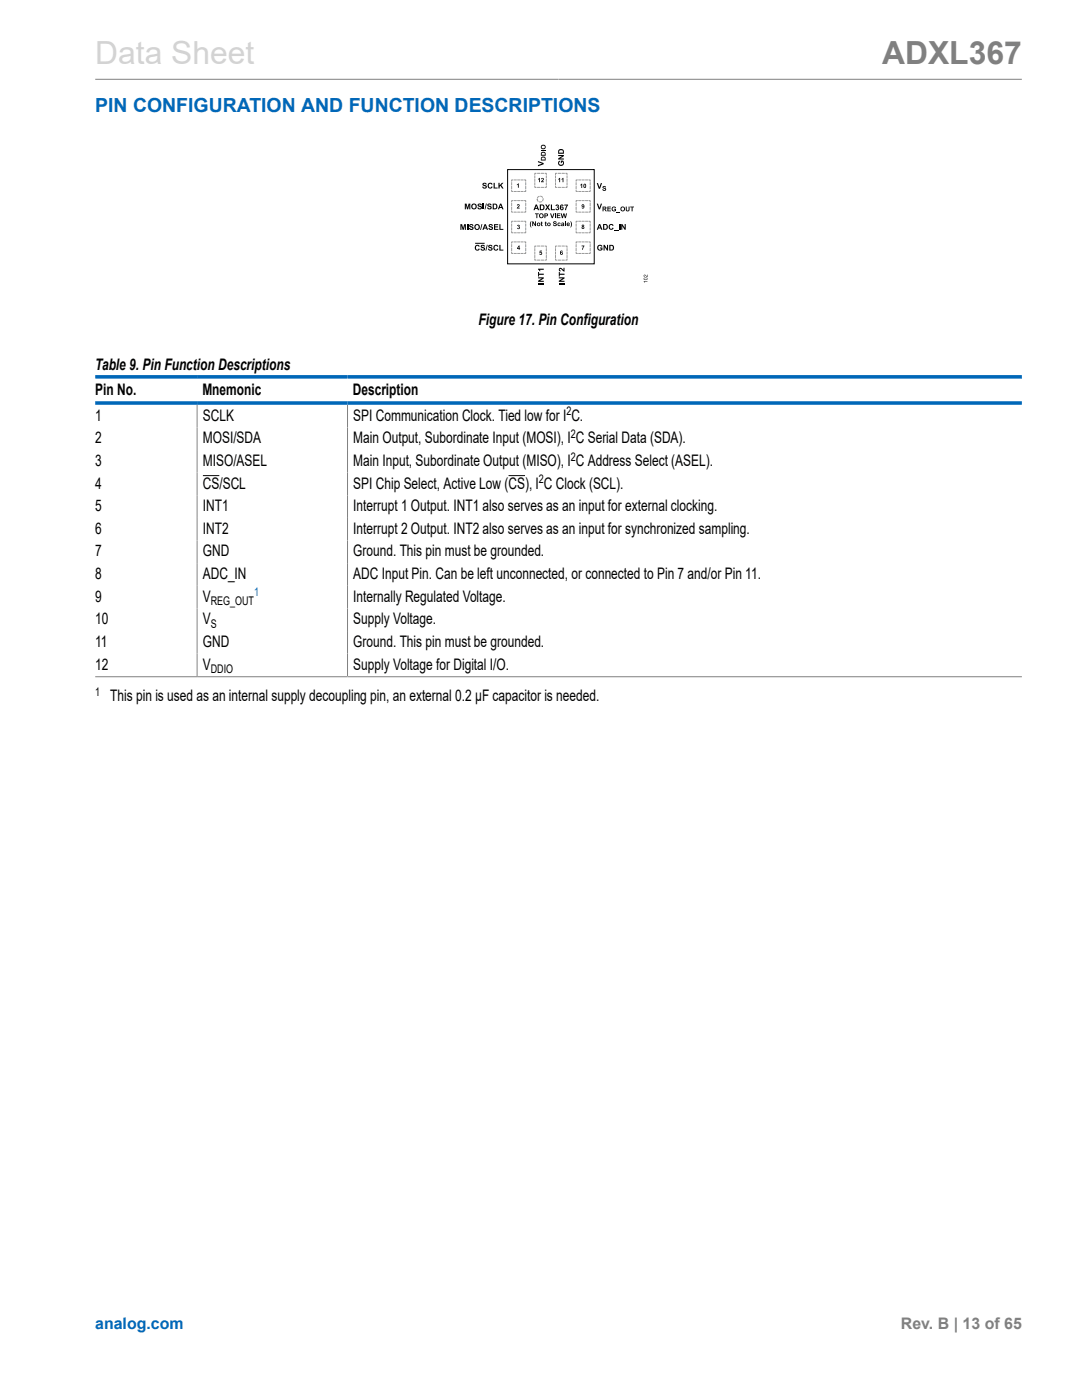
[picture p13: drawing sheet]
<svg xmlns="http://www.w3.org/2000/svg" width="216mm" height="279mm" viewBox="0 0 216 279" stroke-linecap="round" stroke-linejoin="round" font-family="sans-serif">
<defs><g id="words">
<text font-size="6.3" fill="#d3d3d3" x="19" y="12.7">Data Sheet</text>
<text font-size="6.3" fill="#808080" x="176" y="12.7">ADXL367</text>
<text font-size="3.9" fill="#0067b8" x="19" y="22.3">PIN CONFIGURATION AND FUNCTION DESCRIPTIONS</text>
<g font-size="3.2">
<text x="95.5" y="64.8">Figure 17. Pin Configuration</text>
<text x="19" y="73.9">Table 9. Pin Function Descriptions</text>
<text x="19" y="78.7">Pin No.</text>
<text x="19" y="84">1</text>
<text x="40.4" y="78.7">Mnemonic</text>
<text x="40.5" y="84">SCLK</text>
<text x="70.4" y="78.7">Description</text>
<text x="70.5" y="84">SPI Communication Clock. Tied low for I C.</text>
<text x="19" y="88.5">2</text>
<text x="40.5" y="88.5">MOSI/SDA</text>
<text x="70.5" y="88.5">Main Output, Subordinate Input (MOSI), I C Serial Data (SDA).</text>
<text x="19" y="93">3</text>
<text x="40.5" y="93">MISO/ASEL</text>
<text x="70.5" y="93">Main Input, Subordinate Output (MISO), I C Address Select (ASEL).</text>
<text x="19" y="97.5">4</text>
<text x="40.5" y="97.5">CS/SCL</text>
<text x="70.5" y="97.5">SPI Chip Select, Active Low (CS), I C Clock (SCL).</text>
<text x="19" y="102">5</text>
<text x="19" y="106.5">6</text>
<text x="40.5" y="102">INT1</text>
<text x="40.5" y="106.5">INT2</text>
<text x="70.5" y="102">Interrupt 1 Output. INT1 also serves as an input for external clocking.</text>
<text x="70.5" y="106.5">Interrupt 2 Output. INT2 also serves as an input for synchronized sampling.</text>
<text x="19" y="111">7</text>
<text x="40.5" y="111">GND</text>
<text x="70.5" y="111">Ground. This pin must be grounded.</text>
<text x="19" y="115.6">8</text>
<text x="40.5" y="115.6">ADC_IN</text>
<text x="70.5" y="115.6">ADC Input Pin. Can be left unconnected, or connected to Pin 7 and/or Pin 11.</text>
<text x="19" y="124.6">10</text>
<text x="19" y="120.1">9</text>
<text x="40.5" y="124.6">V</text>
<text x="40.5" y="120.1">V</text>
<text x="70.5" y="120.1">Internally Regulated Voltage.</text>
<text x="70.5" y="124.6">Supply Voltage.</text>
<text x="19" y="129.1">11</text>
<text x="40.5" y="129.1">GND</text>
<text x="70.5" y="129.1">Ground. This pin must be grounded.</text>
<text x="19" y="133.6">12</text>
<text x="40.5" y="133.6">V</text>
<text x="70.5" y="133.6">Supply Voltage for Digital I/O.</text>
<text x="22" y="140">This pin is used as an internal supply decoupling pin, an external 0.2 μF capacitor is needed.</text>
</g>
<text font-size="3.2" fill="#0067b8" x="19" y="265.3">analog.com</text>
<text font-size="3.2" fill="#808080" x="179.8" y="265.3">Rev. B | 13 of 65</text>
<g font-size="2.4">
<text x="113" y="82.9">2</text>
<text x="113.9" y="87.4">2</text>
<text x="113.9" y="91.9">2</text>
<text x="107.5" y="96.4">2</text>
<text x="42.1" y="120.7">REG_OUT</text>
<text x="42.1" y="125.2">S</text>
<text x="42.1" y="134.3">DDIO</text>
<text x="19" y="138.9">1</text>
</g>
<text font-size="2.4" fill="#0067b8" x="50.7" y="119">1</text>
</g></defs>
<path d="M19 15.8h184.9M39.3 80.8v54.2M69.3 80.8v54.2M19 135.1h184.9" fill="none" stroke="#808080" stroke-width=".2"/>
<g fill="#000">
<path d="M96.4 36.6l.5-.1 .2 .2v.1h-.2l-.3-.1-.1 .1 .1 .1a.43 .43 0 0 1 .5 .5 .43 .43 0 0 1-.7 .1l-.2-.2 .2-.1a.22 .22 0 0 0 .3 .3 .22 .22 0 0 0 .2-.3 .43 .43 0 0 1-.5-.2 .43 .43 0 0 1 0-.4zM97.4 36.6l.6-.1 .3 .3-.2 .1-.1-.2a.35 .35 0 0 0-.5 .3 .35 .35 0 0 0 .5 .4l.1-.2 .2 .1a.55 .55 0 0 1-.9 .2 .55 .55 0 0 1 0-.9zM98.5 36.5h.2v.9h.6v.2h-.8zM99.5 36.5h.2v.5l.5-.5h.3l-.5 .4 .5 .7h-.3l-.3-.5-.2 .2v.3h-.2zM103.1 36.8l.4-.2v.9h-.2v-.7l-.2 .2zM107.4 35.7l.3-.2v.9h-.1v-.7l-.2 .2zM107.3 32.1l1.2 .4v.3l-1.2 .4v-.3l.9-.2-.9-.3zM108.1 35.6a.33 .33 0 0 1 .4 .2 .33 .33 0 0 1-.3 .4h.3v.2h-.5l.1-.3a.29 .29 0 0 0 .2-.5l-.3 .2zM107.9 29.9h1v.2h-1zM111.4 35.7l.4-.2v.9h-.2v-.7l-.2 .2zM111.4 32.2l.3-.1v.2a.32 .32 0 0 0 0 .5 .32 .32 0 0 0 .5 0 .32 .32 0 0 0-.1-.5v.2h-.2v-.4h.5a.6 .6 0 0 1 .1 .8 .6 .6 0 0 1-.9 .1 .6 .6 0 0 1-.2-.8zM112 35.7l.4-.2v.9h-.1v-.7l-.3 .2z"/>
<path d="M111.4 30.9h1.1v.3l-.7 .4h.7v.2h-1.1v-.2l.7-.4h-.7zM115.8 36.9l.4-.2v.8h-.2v-.6l-.2 .1zM119.1 36.5h.2l.3 .9 .3-.9h.2l-.4 1.2h-.2zM120.3 37.2l.4-.1 .2 .3-.3-.1-.2 .1a.39 .39 0 0 1 .5 .3 .39 .39 0 0 1-.3 .5 .39 .39 0 0 1-.4-.4l.2-.1a.18 .18 0 0 0 .2 .3 .18 .18 0 0 0 .1-.3 .34 .34 0 0 1-.4-.1 .34 .34 0 0 1 0-.4zM91.9 44.7h.3l.2 .8 .2-.8h.4v1.2h-.2v-.9l-.3 .9h-.2l-.2-.9v.9h-.2zM92.7 40.6h.4l.2 .8 .2-.8h.3v1.2h-.2v-.9l-.2 .9h-.2l-.2-.9v.9h-.3zM93.2 44.7h.2v1.2h-.2zM93.7 44.8l.5-.1 .2 .2 .1 .2h-.3l-.3-.2-.1 .1 .1 .1a.43 .43 0 0 1 .6 .6 .43 .43 0 0 1-.8 .1l-.1-.3h.2a.22 .22 0 0 0 .2 .2 .22 .22 0 0 0 .2-.3 .43 .43 0 0 1-.5-.1 .43 .43 0 0 1 0-.5zM95.4 40.7l.5-.1 .2 .2v.2h-.2l-.3-.2-.1 .1 .1 .1a.43 .43 0 0 1 .6 .6 .43 .43 0 0 1-.8 .1l-.2-.3h.3a.22 .22 0 0 0 .2 .2 .22 .22 0 0 0 .2-.3 .43 .43 0 0 1-.5-.1 .43 .43 0 0 1 0-.5zM94.9 49l.6-.1 .2 .3h-.2l-.1-.1a.35 .35 0 0 0-.4 .3 .35 .35 0 0 0 .4 .4l.1-.2 .2 .1a.55 .55 0 0 1-.8 .2 .55 .55 0 0 1 0-.9zM96.1 44.7h.2l-.3 1.2h-.2zM96 48.9h.5l.2 .2 .1 .1h-.3l-.3-.1-.1 .1 .1 .1a.43 .43 0 0 1 .6 .5 .43 .43 0 0 1-.8 .1l-.1-.3h.2a.22 .22 0 0 0 .2 .3 .22 .22 0 0 0 .2-.3 .43 .43 0 0 1-.5-.2 .43 .43 0 0 1 0-.5z"/>
<path d="M96.4 40.6h.2v1.2h-.2zM97 40.6h.1l-.3 1.2h-.1zM97.1 48.9h.2l-.3 1.1h-.1zM97.3 40.7l.5-.1 .3 .2v.2h-.2l-.3-.2-.1 .1 .1 .1a.43 .43 0 0 1 .5 .6 .43 .43 0 0 1-.8 .1l-.1-.3h.2a.22 .22 0 0 0 .2 .2 .22 .22 0 0 0 .2-.3 .43 .43 0 0 1-.4-.1 .43 .43 0 0 1-.1-.5zM97.5 48.9h.5l.2 .2 .1 .1h-.3l-.3-.1-.1 .1 .1 .1a.43 .43 0 0 1 .6 .5 .43 .43 0 0 1-.8 .1l-.1-.3h.2a.22 .22 0 0 0 .2 .3 .22 .22 0 0 0 .2-.3 .43 .43 0 0 1-.5-.2 .43 .43 0 0 1 0-.5zM97.6 44.8l.5-.1 .2 .2v.2h-.2l-.3-.2-.1 .1 .1 .1a.43 .43 0 0 1 .6 .6 .43 .43 0 0 1-.8 .1l-.1-.3h.2a.22 .22 0 0 0 .2 .2 .22 .22 0 0 0 .2-.3 .43 .43 0 0 1-.5-.1 .43 .43 0 0 1 0-.5zM98.6 44.7h.8v.2h-.6v.3h.6v.2h-.6v.3h.6v.2h-.8zM98.6 49l.6-.1 .2 .3h-.2l-.1-.1a.35 .35 0 0 0-.4 .3 .35 .35 0 0 0 .4 .4l.1-.2 .2 .1a.55 .55 0 0 1-.8 .2 .55 .55 0 0 1 0-.9zM99.6 44.7h.3v1h.5v.2h-.8zM99.6 48.9h.3v.9h.5v.2h-.8zM103.3 44.9a.23 .23 0 0 1 .3 0 .23 .23 0 0 1 0 .4 .27 .27 0 0 1 0 .4 .27 .27 0 0 1-.4-.2h.4l-.2-.2 .1-.3-.3 .1zM103.2 40.8a.33 .33 0 0 1 .5 .3 .33 .33 0 0 1-.3 .4h.3v.1h-.6l.1-.2a.29 .29 0 0 0 .3-.5l-.4 .1z"/>
<path d="M105.9 44.2h.2l-.2 .6 .2 .6a.84 .84 0 0 1-.2-1.2zM106.2 44.2h.2l.4 .6v-.6h.2v.9h-.2l-.4-.6v.6h-.2zM106.7 42.6h.8v.1h-.3v.8h-.2v-.8h-.3zM107.7 50h.4v.2h-.3v.1a.29 .29 0 0 1 .4 .2 .29 .29 0 0 1-.2 .4 .29 .29 0 0 1-.4-.3l.4 .1a.16 .16 0 0 0 0-.2 .16 .16 0 0 0-.2 0h-.2zM108 44.3l.2-.1v.2h.1l-.1 .5 .1 .2-.3-.1zM107.4 56.5h1.1v.2h-1.1zM107.4 55.3h1.1v.3l-.7 .4h.7v.2h-1.1v-.2l.7-.4h-.7zM107.4 54.3h.2v.3h.9v.2h-.9v.4h-.2zM107.4 53.6h1.1v.2h-.8l.2 .3h-.2zM108.8 40.8h.2l.3 .4 .2-.4h.3l-.4 .6 .4 .5h-.3l-.2-.3-.3 .3h-.3l.4-.5zM108.8 44.3l.2-.1v.2h.1l-.1 .5 .1 .2-.3-.1zM109.9 40.8h.2v1h.6v.1h-.8z"/>
<path d="M109.8 42.6h.2l.2 .7 .2-.7h.2l-.3 .9h-.2zM110.5 44.2h.4l.2 .2-.4-.1-.1 .2a.39 .39 0 0 1 .5 .2 .39 .39 0 0 1-.3 .5 .39 .39 0 0 1-.5-.4h.2a.18 .18 0 0 0 .2 .2 .18 .18 0 0 0 .2-.2l-.1-.1a.34 .34 0 0 1-.3-.1 .34 .34 0 0 1 0-.4zM110.7 42.6h.2v.9h-.2zM111 40.9a.31 .31 0 0 1 .4 0 .31 .31 0 0 1 0 .4 .36 .36 0 0 1 0 .7 .36 .36 0 0 1-.6-.4h.2a.17 .17 0 0 0 .3 .1 .17 .17 0 0 0 .1-.2 .17 .17 0 0 0-.3-.1l.2-.3h-.5zM111.1 42.6h.7v.1h-.5v.3h.5v.1h-.5v.3h.5v.1h-.7zM111.3 44.5l.4-.1 .2 .2h-.3a.19 .19 0 0 0-.2 .2 .19 .19 0 0 0 .3 .1h.2a.35 .35 0 0 1-.5 .2 .35 .35 0 0 1-.1-.6zM111.9 42.6h.2l.1 .6 .2-.6h.2l.2 .6 .1-.6h.2l-.2 .9h-.2l-.2-.7-.2 .7h-.2zM111.6 53.5a.68 .68 0 0 1 .8 .4v-.5h.2v.8l-.2-.1a.62 .62 0 0 0-.7-.4l.1 .5-.3-.2zM112.6 40.8h.7l-.3 1.1h-.2v-.1l.3-.8h-.5zM111.5 56.5h1.1v.2h-1.1zM111.5 55.3h1.1v.3l-.7 .4h.7v.2h-1.1v-.2l.8-.4h-.8zM111.5 54.3h.2v.3h.9v.2h-.9v.4h-.2z"/>
<path d="M112.7 44.2h.2v.9h-.2zM113.8 44.2a.75 .75 0 0 1 0 1.2l.1-.6zM116.1 49h.5l-.3 .8h-.1v-.1l.2-.5h-.3zM119.1 40.6h.2l.3 .9 .3-.9h.2l-.4 1.2h-.2zM119.3 49l.6-.1 .3 .3h-.2a.32 .32 0 0 0-.5 0 .32 .32 0 0 0 0 .5 .32 .32 0 0 0 .5-.1h-.3v-.2h.5v.4a.62 .62 0 0 1-.9 .1 .62 .62 0 0 1 0-.9zM120.4 48.9h.3l.4 .7v-.7h.2v1.1h-.2l-.5-.7v.7h-.2zM121.2 41.2h.7v.2h-.5v.2h.5v.2h-.5v.2h.5v.2h-.7zM121.6 44.8l.6-.1 .2 .3-.2 .1-.1-.2a.35 .35 0 0 0-.4 .4 .35 .35 0 0 0 .4 .3l.1-.2 .2 .1a.55 .55 0 0 1-.8 .2 .55 .55 0 0 1 0-.9zM122.5 46h.9v.2h-.9zM122.2 41.3l.5-.1 .2 .3h-.2a.28 .28 0 0 0-.4-.1 .28 .28 0 0 0 0 .4 .24 .24 0 0 0 .2 .2 .24 .24 0 0 0 .2-.2h-.2v-.1h.4v.3a.52 .52 0 0 1-.7 .1 .52 .52 0 0 1 0-.8zM123 42.3h.7v.1h-.7zM123.5 44.7h.2v1.1h-.2z"/>
<path d="M124 44.7h.2l.4 .8v-.8h.3v1.1h-.3l-.4-.7v.7h-.2zM124.9 41.2h.2v.5a.2 .2 0 0 0 .1 .3 .2 .2 0 0 0 .2-.3v-.5h.2v.5a.39 .39 0 0 1-.4 .5 .39 .39 0 0 1-.3-.5zM125.8 41.2h.7v.2h-.3v.8h-.2v-.8h-.2zM128.5 54.9l.2-.1 .4 .4 .1-.4v.5l-.6-.4v.4zM128.4 56.1l.8 .1h-.6v.2z"/>
<path d="M108 31.4l.3-.1a.44 .44 0 0 1 .6 .4v.3h-1zM108.1 31.5v.3h.6l-.1-.3z"/>
<path d="M108 30.4l.3-.1a.44 .44 0 0 1 .6 .4v.4h-1zM108.1 30.6v.3h.6l-.1-.4z"/>
<path d="M107.9 29.3a.47 .47 0 0 1 .9 0 .47 .47 0 0 1-.9 0zM108.1 29.3a.3 .3 0 0 0 .6 0 .3 .3 0 0 0-.6 0z"/>
<path d="M111.5 29.9a.59 .59 0 0 1 .6-.2 .59 .59 0 0 1 .4 .6v.4h-1.1zM111.6 30.1v.4h.7l-.1-.5z"/>
<path d="M116.5 36.7h.1a.41 .41 0 0 1 .4 .4 .41 .41 0 0 1-.4 .4l-.2-.2zM116.6 36.8l.1 .6 .1-.4z"/>
<path d="M94 41.2a.6 .6 0 0 1 1.2 0 .6 .6 0 0 1-1.2 0zM94.3 41.2a.36 .36 0 0 0 .7 0 .36 .36 0 0 0-.7 0z"/>
<path d="M94.6 45.3a.6 .6 0 0 1 1.2 0 .6 .6 0 0 1-1.2 0zM94.9 45.3a.36 .36 0 0 0 .7 0 .36 .36 0 0 0-.7 0z"/>
<path d="M96.7 44.7h.2l.5 1.2h-.3l-.1-.3h-.4l-.1 .3h-.2zM96.8 45l-.1 .4h.3z"/>
<path d="M98.3 40.6h.4a.57 .57 0 0 1 .6 .6 .57 .57 0 0 1-.6 .6h-.4zM98.5 40.8v.8a.39 .39 0 0 0 .5-.4 .39 .39 0 0 0-.5-.4z"/>
<path d="M99.8 40.6h.2l.5 1.2h-.3l-.1-.3h-.4l-.1 .3h-.3zM99.9 40.9l-.2 .4h.4z"/>
<path d="M103.5 49h.2v.5h.1l-.1 .3h-.2v-.1h-.3zM103.5 49.2l-.2 .3h.2z"/>
<path d="M107.1 44.8a.36 .36 0 0 1 .7 0 .36 .36 0 0 1-.7 0zM107.3 44.8a.2 .2 0 0 0 .4 0 .2 .2 0 0 0-.4 0z"/>
<path d="M107.6 43a.48 .48 0 0 1 .9 0 .48 .48 0 0 1-.9 0zM107.8 43.1a.3 .3 0 0 0 .6 0 .3 .3 0 0 0-.6 0z"/>
<path d="M106.9 40.8h.2l.5 1.1h-.3l-.1-.2h-.4l-.1 .2h-.3zM107 41.1l-.1 .4h.3z"/>
<path d="M107.7 40.8h.4a.57 .57 0 0 1 .6 .6 .57 .57 0 0 1-.6 .5h-.4zM107.9 41v.8a.39 .39 0 0 0 .5-.4 .39 .39 0 0 0-.5-.4z"/>
<path d="M108.6 42.6h.3a.33 .33 0 0 1 .4 .4 .33 .33 0 0 1-.5 .2v.3h-.2zM108.8 42.7v.3h.3v-.2z"/>
<path d="M109.2 44.8a.36 .36 0 0 1 .7 0 .36 .36 0 0 1-.7 0zM109.4 44.8a.19 .19 0 0 0 .3 0 .19 .19 0 0 0-.3 0z"/>
<path d="M112.1 44.5a.29 .29 0 0 1 .3-.1 .29 .29 0 0 1 .2 .3v.4h-.2a.24 .24 0 0 1-.4-.2 .24 .24 0 0 1 .3-.2v-.1h-.3zM112.1 44.9a.15 .15 0 0 0 .3 0 .15 .15 0 0 0-.3 0z"/>
<path d="M111.8 50.1l.3-.1 .2 .2-.3-.1-.1 .3a.28 .28 0 0 1 .4 .1 .28 .28 0 0 1-.2 .4 .28 .28 0 0 1-.3-.3zM111.9 50.6a.15 .15 0 0 0 .3 0 .15 .15 0 0 0-.3 0z"/>
<path d="M111.8 40.9l.4-.1 .3 .3-.4-.1-.2 .3a.37 .37 0 0 1 .6 .3 .37 .37 0 0 1-.4 .4 .37 .37 0 0 1-.4-.4zM112 41.6a.19 .19 0 0 0 .3 0 .19 .19 0 0 0-.3 0z"/>
<path d="M113.1 44.5h.5l.1 .3-.4 .1h.4a.35 .35 0 0 1-.5 .2 .35 .35 0 0 1-.1-.6zM113.3 44.6l-.1 .1h.3z"/>
<path d="M116.1 40.8h.1a.39 .39 0 0 1 .5 .4 .39 .39 0 0 1-.6 .3h.3v-.2a.26 .26 0 0 1-.3-.1 .26 .26 0 0 1 0-.4zM116.2 41a.14 .14 0 0 0 .2 0 .14 .14 0 0 0-.2 0z"/>
<path d="M116.1 44.9a.24 .24 0 0 1 .4 0 .24 .24 0 0 1 0 .3 .26 .26 0 0 1 0 .4 .26 .26 0 0 1-.4 0 .26 .26 0 0 1 .1-.4zM116.2 45.4a.15 .15 0 0 0 .3 0 .15 .15 0 0 0-.3 0zM116.2 45.1a.1 .1 0 0 0 .2 0 .1 .1 0 0 0-.2 0z"/>
<path d="M119.5 44.7h.3l.4 1.1h-.2l-.1-.2h-.5l-.1 .2h-.2zM119.6 45l-.1 .4h.3z"/>
<path d="M120.2 41.2h.4a.27 .27 0 0 1 .4 .2 .27 .27 0 0 1-.2 .4l.3 .4h-.2l-.4-.4-.1 .4h-.2zM120.4 41.4v.2h.4v-.2z"/>
<path d="M120.3 44.7h.5a.57 .57 0 0 1 .5 .6 .57 .57 0 0 1-.5 .5h-.5zM120.6 44.9v.8a.39 .39 0 0 0 .5-.4 .39 .39 0 0 0-.5-.4z"/>
<path d="M121.6 48.9h.4a.57 .57 0 0 1 .5 .5 .57 .57 0 0 1-.5 .6h-.4zM121.8 49.1v.7a.39 .39 0 0 0 .5-.4 .39 .39 0 0 0-.5-.3z"/>
<path d="M123.8 41.7a.47 .47 0 0 1 .9 0 .47 .47 0 0 1-.9 0zM124 41.7a.3 .3 0 0 0 .6 0 .3 .3 0 0 0-.6 0z"/>
<path d="M128.5 55.5l.2-.1a.28 .28 0 0 1 .4 .1 .28 .28 0 0 1-.1 .4 .34 .34 0 0 1-.4 0 .34 .34 0 0 1-.1-.4zM128.6 55.5l-.1 .1a.28 .28 0 0 0 .3 .2 .28 .28 0 0 0 .3-.3z"/>
</g>
<path d="M101.3 33.8h17.3v18.9h-17.3zM94.8 48.6h1.9M40.5 94.9h3.3M101.5 94.9h3.3" fill="none" stroke="#000" stroke-width=".2"/>
<g fill="none" stroke="#999" stroke-width=".2" stroke-dasharray=".5 .2">
<path d="M102.6 38.2h1.9M104.4 35.9h-1.9M106.7 35.1v1.9M109 36.9v-1.9M110.8 35.1v1.9M113.1 36.9v-1.9M115.5 38.2h1.9M117.3 35.9h-2M102.6 50.6h1.9M102.6 46.5h1.9M102.6 42.3h1.9M104.4 48.3h-1.9"/>
<path d="M104.4 44.2h-1.9M104.4 40h-1.9M106.7 49.6v1.9M109 51.4v-1.9M110.8 49.6v1.9M113.1 51.4v-1.9M115.5 50.6h1.9M115.5 46.5h1.9M115.5 42.3h1.9M117.3 48.3h-2M117.3 44.2h-2M117.3 40h-2"/>
<circle cx="107.8" cy="39.7" r=".59"/>
</g>
<g fill="none" stroke="#999" stroke-width=".2">
<path d="M102.1 38v.2h.3M102.4 35.9h-.3v.3M104.6 35.9h.3v.3M104.9 38v.2h-.3M106.7 37.1v.3h.3M107 34.6h-.3v.3M108.7 34.6h.3v.3M109 37.1v.3h-.3M110.8 37.1v.3h.3M111.1 34.6h-.3v.3M112.9 34.6h.2v.3M113.1 37.1v.3h-.2"/>
<path d="M115 38v.2h.2M115.2 35.9h-.2v.3M117.5 35.9h.3v.3M117.8 38v.2h-.3M102.1 50.3v.3h.3M102.1 46.2v.3h.3M102.1 42.1v.2h.3M102.4 48.3h-.3v.2M102.4 44.2h-.3v.2M102.4 40h-.3v.3M104.6 48.3h.3v.2M104.6 44.2h.3v.2"/>
<path d="M104.6 40h.3v.3M104.9 50.3v.3h-.3M104.9 46.2v.3h-.3M104.9 42.1v.2h-.3M106.7 51.7v.2h.3M107 49.1h-.3v.3M108.7 49.1h.3v.3M109 51.7v.2h-.3M110.8 51.7v.2h.3M111.1 49.1h-.3v.3M112.9 49.1h.2v.3M113.1 51.7v.2h-.2"/>
<path d="M115 50.3v.3h.2M115 46.2v.3h.2M115 42.1v.2h.2M115.2 48.3h-.2v.2M115.2 44.2h-.2v.2M115.2 40h-.2v.3M117.5 48.3h.3v.2M117.5 44.2h.3v.2M117.5 40h.3v.3M117.8 50.3v.3h-.3M117.8 46.2v.3h-.3M117.8 42.1v.2h-.3"/>
</g>
<g fill="none" stroke="#999" stroke-width=".2" stroke-dasharray=".5 .3">
<path d="M102.1 36.4v1.4M104.9 37.7v-1.4M107.2 37.4h1.4M108.5 34.6h-1.4M111.4 37.4h1.4M112.6 34.6h-1.4M115 36.4v1.4M117.8 37.7v-1.4M102.1 48.8v1.4M102.1 44.7v1.4M102.1 40.6v1.3M104.9 50.1v-1.4"/>
<path d="M104.9 45.9v-1.4M104.9 41.8v-1.4M107.2 51.9h1.4M108.5 49.1h-1.4M111.4 51.9h1.4M112.6 49.1h-1.4M115 48.8v1.4M115 44.7v1.4M115 40.6v1.3M117.8 50.1v-1.4M117.8 45.9v-1.4M117.8 41.8v-1.4"/>
</g>
<path d="M19 75.2h184.9M19 80.4h184.9" fill="none" stroke="#0067b8" stroke-width=".71"/>
<use href="#words"/>
</svg>
